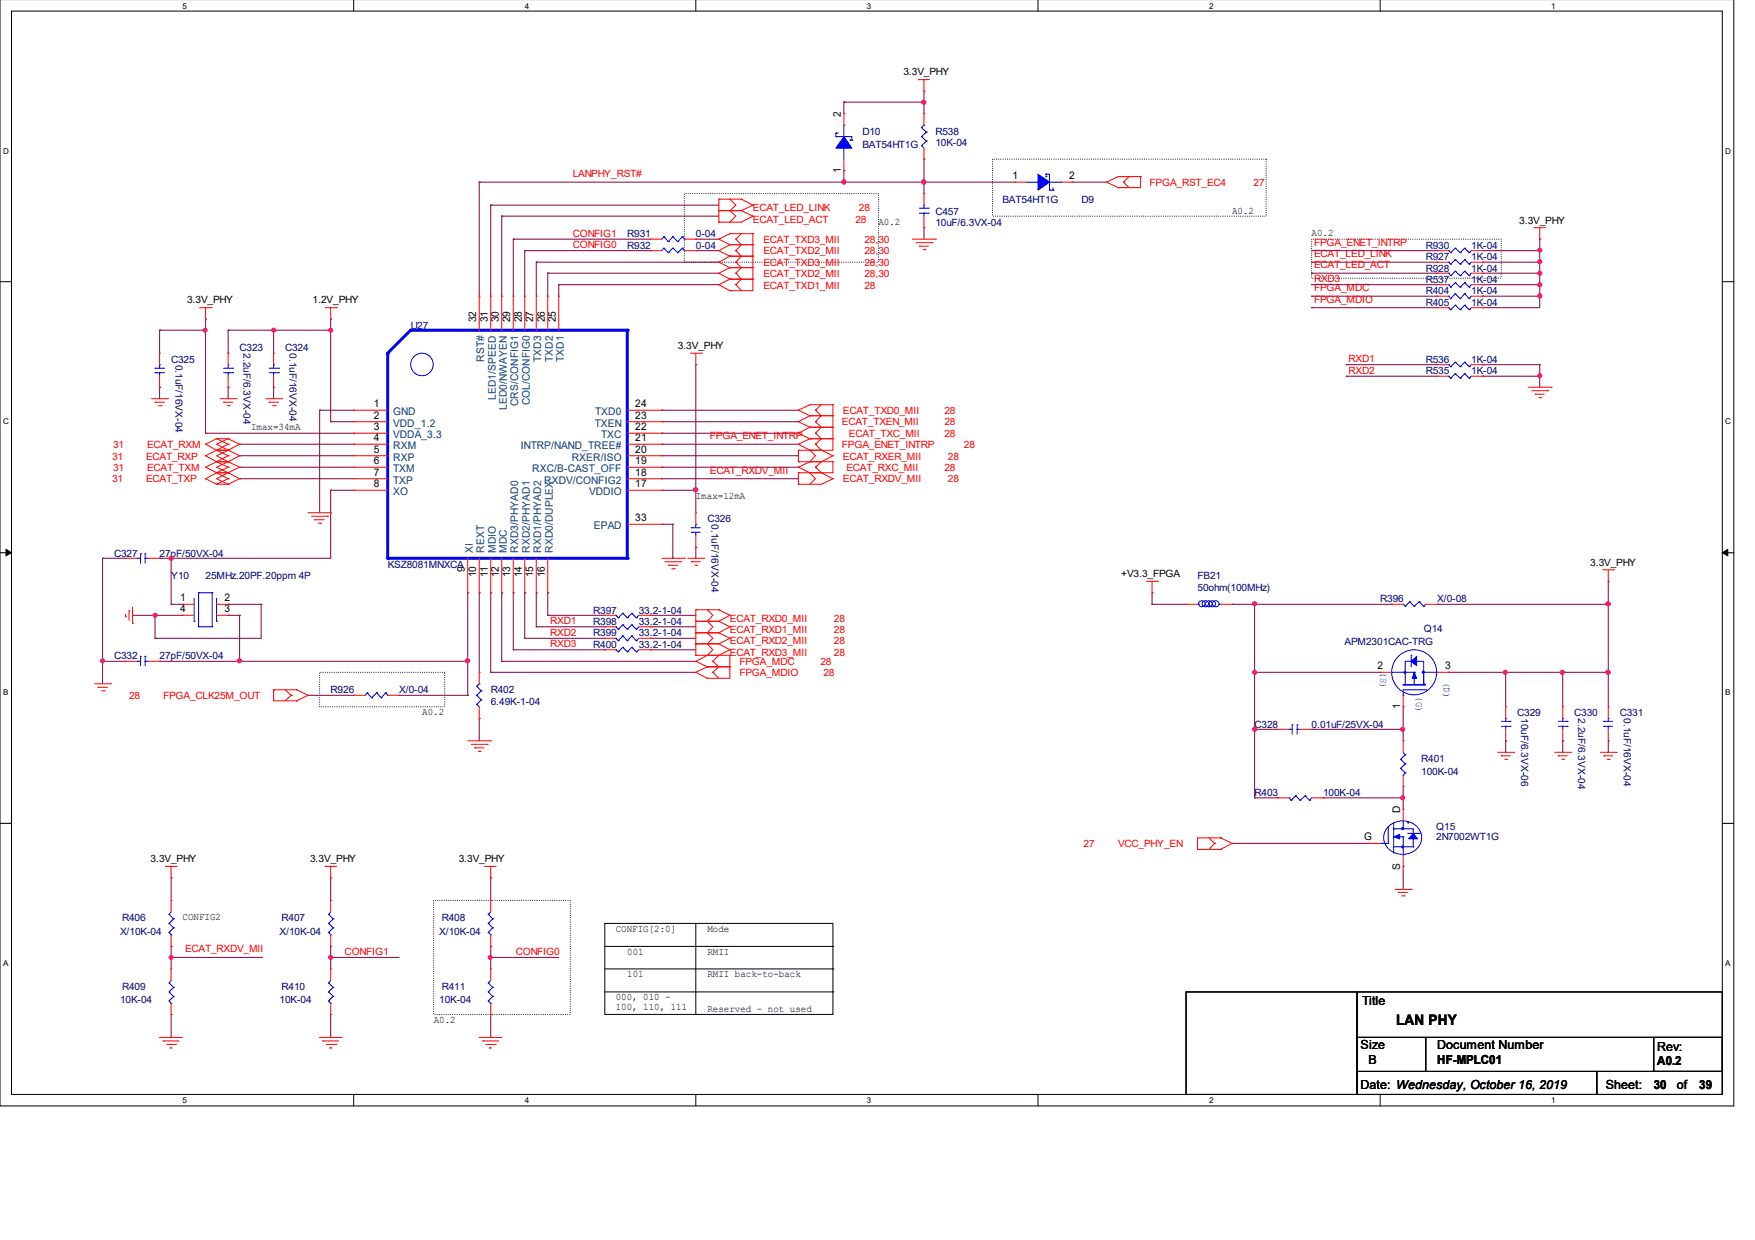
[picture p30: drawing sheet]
<svg xmlns="http://www.w3.org/2000/svg" width="297mm" height="210mm" viewBox="0 0 297 210" stroke-linecap="round" stroke-linejoin="round" font-family="sans-serif">
<defs><g id="words">
<text font-size="2.5" x="236.3" y="173.5">LAN PHY</text>
<g font-size="2.1">
<text x="230.5" y="170.2">Title</text>
<text x="230.3" y="177.6">Size</text>
<text x="243.2" y="177.6">Document Number</text>
<text x="280.5" y="178">Rev:</text>
<text x="230.3" y="184.3">Date: Wednesday, October 16, 2019</text>
<text x="231.6" y="180.1">B</text>
<text x="243.2" y="180.2">HF-MPLC01</text>
<text x="271.8" y="184.3">Sheet:</text>
<text x="279.9" y="184.4">30</text>
<text x="280.5" y="180.4">A0.2</text>
<text x="283.8" y="184.3">of</text>
<text x="287.6" y="184.4">39</text>
</g>
<g font-size="1.8">
<text x="142.3" y="19.8" transform="rotate(-90 142.3 19.8)">2</text>
<text x="142.3" y="29.2" transform="rotate(-90 142.3 29.2)">1</text>
<text x="171.4" y="30.3">1</text>
<text x="180.9" y="30.3">2</text>
<text x="80.6" y="54.5" transform="rotate(-90 80.6 54.5)">32</text>
<text x="82.5" y="54.5" transform="rotate(-90 82.5 54.5)">31</text>
<text x="84.4" y="54.5" transform="rotate(-90 84.4 54.5)">30</text>
<text x="86.4" y="54.5" transform="rotate(-90 86.4 54.5)">29</text>
<text x="88.3" y="54.5" transform="rotate(-90 88.3 54.5)">28</text>
<text x="90.3" y="54.5" transform="rotate(-90 90.3 54.5)">27</text>
<text x="92.2" y="54.5" transform="rotate(-90 92.2 54.5)">26</text>
<text x="94.1" y="54.5" transform="rotate(-90 94.1 54.5)">25</text>
<text x="63.2" y="68.9">1</text>
<text x="63.2" y="70.9">2</text>
<text x="107.5" y="70.9">23</text>
<text x="107.5" y="68.9">24</text>
<text x="63.2" y="72.8">3</text>
<text x="63.2" y="74.7">4</text>
<text x="63.2" y="76.6">5</text>
<text x="107.5" y="76.6">20</text>
<text x="107.5" y="74.7">21</text>
<text x="107.5" y="72.8">22</text>
<text x="63.2" y="78.6">6</text>
<text x="63.2" y="80.5">7</text>
<text x="63.2" y="82.5">8</text>
<text x="107.5" y="82.5">17</text>
<text x="107.5" y="80.5">18</text>
<text x="107.5" y="78.6">19</text>
<text x="107.5" y="88.2">33</text>
<text x="30.5" y="101.8">1</text>
<text x="38" y="101.8">2</text>
<text x="78.7" y="96.8" transform="rotate(-90 78.7 96.8)">9</text>
<text x="80.6" y="97.7" transform="rotate(-90 80.6 97.7)">10</text>
<text x="82.5" y="97.7" transform="rotate(-90 82.5 97.7)">11</text>
<text x="84.4" y="97.7" transform="rotate(-90 84.4 97.7)">12</text>
<text x="86.4" y="97.7" transform="rotate(-90 86.4 97.7)">13</text>
<text x="88.3" y="97.7" transform="rotate(-90 88.3 97.7)">14</text>
<text x="90.3" y="97.7" transform="rotate(-90 90.3 97.7)">15</text>
<text x="92.2" y="97.7" transform="rotate(-90 92.2 97.7)">16</text>
<text x="30.5" y="103.6">4</text>
<text x="38" y="103.6">3</text>
<text x="233.2" y="113.3">2</text>
<text x="244.6" y="113.3">3</text>
<text x="237" y="120" transform="rotate(-90 237 120)">1</text>
<text x="237" y="137.6" transform="rotate(-90 237 137.6)">D</text>
<text x="230.9" y="142.3">G</text>
<text x="237" y="147.2" transform="rotate(-90 237 147.2)">S</text>
</g>
<g font-size="1.8" fill="#004080">
<text x="82" y="61.2" transform="rotate(-90 82 61.2)">RST#</text>
<text x="91.6" y="61.2" transform="rotate(-90 91.6 61.2)">TXD3</text>
<text x="93.6" y="61.2" transform="rotate(-90 93.6 61.2)">TXD2</text>
<text x="95.4" y="61.2" transform="rotate(-90 95.4 61.2)">TXD1</text>
<text x="66.5" y="70.3">GND</text>
<text x="83.9" y="67.7" transform="rotate(-90 83.9 67.7)">LED1/SPEED</text>
<text x="85.8" y="69.4" transform="rotate(-90 85.8 69.4)">LED0/NWAYEN</text>
<text x="87.7" y="68.8" transform="rotate(-90 87.7 68.8)">CRS/CONFIG1</text>
<text x="89.7" y="68.6" transform="rotate(-90 89.7 68.6)">COL/CONFIG0</text>
<text x="100.8" y="70.3">TXD0</text>
<text x="66.5" y="72.2">VDD_1.2</text>
<text x="66.5" y="74.2">VDDA_3.3</text>
<text x="66.5" y="76">RXM</text>
<text x="66.5" y="78">RXP</text>
<text x="88.1" y="76">INTRP/NAND_TREE#</text>
<text x="96.8" y="78">RXER/ISO</text>
<text x="100.7" y="72.2">TXEN</text>
<text x="101.8" y="74.2">TXC</text>
<text x="66.5" y="79.9">TXM</text>
<text x="66.5" y="81.9">TXP</text>
<text x="66.5" y="83.8">XO</text>
<text x="90.1" y="79.9">RXC/B-CAST_OFF</text>
<text x="92.1" y="81.9">RXDV/CONFIG2</text>
<text x="99.7" y="83.8">VDDIO</text>
<text x="100.5" y="89.6">EPAD</text>
<text x="80" y="93.6" transform="rotate(-90 80 93.6)">XI</text>
<text x="82" y="93.6" transform="rotate(-90 82 93.6)">REXT</text>
<text x="83.9" y="93.6" transform="rotate(-90 83.9 93.6)">MDIO</text>
<text x="85.8" y="93.6" transform="rotate(-90 85.8 93.6)">MDC</text>
<text x="87.7" y="93.6" transform="rotate(-90 87.7 93.6)">RXD3/PHYAD0</text>
<text x="89.7" y="93.6" transform="rotate(-90 89.7 93.6)">RXD2/PHYAD1</text>
<text x="91.6" y="93.6" transform="rotate(-90 91.6 93.6)">RXD1/PHYAD2</text>
<text x="93.6" y="93.6" transform="rotate(-90 93.6 93.6)">RXD0/DUPLEX</text>
</g>
<g font-size="1.7">
<text x="152.9" y="12.7">3.3V_PHY</text>
<text x="148.7" y="38">A0.2</text>
<text x="208.5" y="36.2">A0.2</text>
<text x="222" y="40">A0.2</text>
<text x="257.1" y="37.9">3.3V_PHY</text>
<text x="31.7" y="51.3">3.3V_PHY</text>
<text x="52.9" y="51.3">1.2V_PHY</text>
<text x="114.7" y="59.1">3.3V_PHY</text>
<text x="42.5" y="72.8">Imax=34mA</text>
<text x="117.8" y="84.4">Imax=12mA</text>
<text x="269.2" y="95.8">3.3V_PHY</text>
<text x="189.7" y="97.7">+V3.3_FPGA</text>
<text x="71.5" y="121.1">A0.2</text>
<text x="25.5" y="146">3.3V_PHY</text>
<text x="52.5" y="146">3.3V_PHY</text>
<text x="77.6" y="146">3.3V_PHY</text>
<text x="30.9" y="155.8">CONFIG2</text>
<text x="104.2" y="157.7">CONFIG[2:0]</text>
<text x="106.2" y="161.6">001</text>
<text x="119.7" y="157.7">Mode</text>
<text x="119.7" y="161.6">RMII</text>
<text x="106.2" y="165.5">101</text>
<text x="119.7" y="165.5">RMII back-to-back</text>
<text x="73.4" y="173.2">A0.2</text>
<text x="104.2" y="169.3">000, 010 –</text>
<text x="104.2" y="171">100, 110, 111</text>
<text x="119.7" y="171.3">Reserved – not used</text>
</g>
<g font-size="1.7" fill="#000080">
<text x="146" y="22.8">D10</text>
<text x="158.3" y="22.8">R538</text>
<text x="146" y="25.1">BAT54HT1G</text>
<text x="158.3" y="24.7">10K-04</text>
<text x="169.7" y="34.4">BAT54HT1G</text>
<text x="183" y="34.4">D9</text>
<text x="106.2" y="40.1">R931</text>
<text x="117.8" y="40.1">0-04</text>
<text x="158.3" y="36.3">C457</text>
<text x="158.3" y="38.2">10uF/6.3VX-04</text>
<text x="106.2" y="42.1">R932</text>
<text x="117.8" y="42.1">0-04</text>
<text x="241.3" y="47.9">R537</text>
<text x="241.3" y="44">R927</text>
<text x="241.3" y="46">R928</text>
<text x="241.3" y="42.1">R930</text>
<text x="249" y="47.9">1K-04</text>
<text x="249" y="44">1K-04</text>
<text x="249" y="46">1K-04</text>
<text x="249" y="42.1">1K-04</text>
<text x="241.3" y="49.8">R404</text>
<text x="241.3" y="51.7">R405</text>
<text x="249" y="49.8">1K-04</text>
<text x="249" y="51.7">1K-04</text>
<text x="40.6" y="59.5">C323</text>
<text x="41.2" y="59.8" transform="rotate(90 41.2 59.8)">2.2uF/6.3VX-04</text>
<text x="48.3" y="59.5">C324</text>
<text x="49" y="59.8" transform="rotate(90 49 59.8)">0.1uF/16VX-04</text>
<text x="69.5" y="55.6">U27</text>
<text x="29" y="61.4">C325</text>
<text x="29.7" y="61.7" transform="rotate(90 29.7 61.7)">0.1uF/16VX-04</text>
<text x="241.3" y="61.4">R536</text>
<text x="241.3" y="63.3">R535</text>
<text x="249" y="61.4">1K-04</text>
<text x="249" y="63.3">1K-04</text>
<text x="119.7" y="88.4">C326</text>
<text x="120.4" y="88.7" transform="rotate(90 120.4 88.7)">0.1uF/16VX-04</text>
<text x="19.3" y="94.2">C327</text>
<text x="27" y="94.2">27pF/50VX-04</text>
<text x="29" y="98.1">Y10</text>
<text x="34.8" y="98.1">25MHz.20PF.20ppm 4P</text>
<text x="65.6" y="96.1">KSZ8081MNXCA</text>
<text x="202.7" y="98.1">FB21</text>
<text x="202.7" y="100">50ohm(100MHz)</text>
<text x="233.6" y="102">R396</text>
<text x="243.2" y="102">X/0-08</text>
<text x="100.4" y="103.9">R397</text>
<text x="100.4" y="107.7">R399</text>
<text x="100.4" y="105.8">R398</text>
<text x="108.1" y="103.9">33.2-1-04</text>
<text x="108.1" y="107.7">33.2-1-04</text>
<text x="108.1" y="105.8">33.2-1-04</text>
<text x="241" y="106.9">Q14</text>
<text x="19.3" y="111.6">C332</text>
<text x="27" y="111.6">27pF/50VX-04</text>
<text x="100.4" y="109.7">R400</text>
<text x="108.1" y="109.7">33.2-1-04</text>
<text x="227.6" y="109.2">APM2301CAC-TRG</text>
<text x="56" y="117.4">R926</text>
<text x="67.6" y="117.4">X/0-04</text>
<text x="83.1" y="117.4">R402</text>
<text x="83.1" y="119.3">6.49K-1-04</text>
<text x="212.3" y="123.2">C328</text>
<text x="222" y="123.2">0.01uF/25VX-04</text>
<text x="256.8" y="121.3">C329</text>
<text x="257.5" y="121.6" transform="rotate(90 257.5 121.6)">10uF/6.3VX-06</text>
<text x="266.4" y="121.3">C330</text>
<text x="267.1" y="121.6" transform="rotate(90 267.1 121.6)">2.2uF/6.3VX-04</text>
<text x="274.2" y="121.3">C331</text>
<text x="274.8" y="121.6" transform="rotate(90 274.8 121.6)">0.1uF/16VX-04</text>
<text x="240.5" y="129">R401</text>
<text x="240.5" y="131.2">100K-04</text>
<text x="212.3" y="134.7">R403</text>
<text x="223.9" y="134.7">100K-04</text>
<text x="243.1" y="140.6">Q15</text>
<text x="243.1" y="142.3">2N7002WT1G</text>
<text x="20.7" y="156">R406</text>
<text x="47.7" y="156">R407</text>
<text x="74.8" y="156">R408</text>
<text x="20.3" y="158.3">X/10K-04</text>
<text x="47.3" y="158.3">X/10K-04</text>
<text x="74.3" y="158.3">X/10K-04</text>
<text x="20.7" y="167.6">R409</text>
<text x="47.7" y="167.6">R410</text>
<text x="74.8" y="167.6">R411</text>
<text x="20.3" y="169.9">10K-04</text>
<text x="47.3" y="169.9">10K-04</text>
<text x="74.3" y="169.9">10K-04</text>
</g>
<g font-size="1.7" fill="#f00">
<text x="96.9" y="30">LANPHY_RST#</text>
<text x="127.4" y="35.7">ECAT_LED_LINK</text>
<text x="145.4" y="35.7">28</text>
<text x="194.6" y="31.5">FPGA_RST_EC4</text>
<text x="212.2" y="31.5">27</text>
<text x="96.9" y="40.1">CONFIG1</text>
<text x="127.4" y="37.7">ECAT_LED_ACT</text>
<text x="129.2" y="41.2">ECAT_TXD3_MII</text>
<text x="144.8" y="37.7">28</text>
<text x="146.3" y="41.2">28,30</text>
<text x="222.4" y="41.6">FPGA_ENET_INTRP</text>
<text x="96.9" y="42">CONFIG0</text>
<text x="129.2" y="46.9">ECAT_TXD2_MII</text>
<text x="129.2" y="45">ECAT_TXD3_MII</text>
<text x="129.2" y="43">ECAT_TXD2_MII</text>
<text x="146.3" y="46.9">28,30</text>
<text x="146.3" y="45">28,30</text>
<text x="146.3" y="43">28,30</text>
<text x="222.4" y="47.8">RXD3</text>
<text x="222.4" y="43.5">ECAT_LED_LINK</text>
<text x="222.4" y="45.4">ECAT_LED_ACT</text>
<text x="129.2" y="48.9">ECAT_TXD1_MII</text>
<text x="146.3" y="48.9">28</text>
<text x="222.4" y="49.3">FPGA_MDC</text>
<text x="222.4" y="51.2">FPGA_MDIO</text>
<text x="228.3" y="63.3">RXD2</text>
<text x="228.3" y="61.3">RXD1</text>
<text x="142.5" y="72">ECAT_TXEN_MII</text>
<text x="142.7" y="70.1">ECAT_TXD0_MII</text>
<text x="159.9" y="72">28</text>
<text x="159.9" y="70.1">28</text>
<text x="19" y="77.8">31</text>
<text x="19.1" y="75.9">31</text>
<text x="24.7" y="77.8">ECAT_RXP</text>
<text x="24.9" y="75.9">ECAT_RXM</text>
<text x="120.1" y="74.4">FPGA_ENET_INTRP</text>
<text x="142.5" y="75.9">FPGA_ENET_INTRP</text>
<text x="142.7" y="77.8">ECAT_RXER_MII</text>
<text x="143.7" y="73.9">ECAT_TXC_MII</text>
<text x="159.9" y="73.9">28</text>
<text x="160.4" y="77.8">28</text>
<text x="163.2" y="75.9">28</text>
<text x="19" y="81.6">31</text>
<text x="19.1" y="79.8">31</text>
<text x="24.7" y="81.6">ECAT_TXP</text>
<text x="24.9" y="79.8">ECAT_TXM</text>
<text x="120.1" y="80.2">ECAT_RXDV_MII</text>
<text x="142.7" y="81.6">ECAT_RXDV_MII</text>
<text x="143.3" y="79.8">ECAT_RXC_MII</text>
<text x="159.9" y="79.8">28</text>
<text x="160.4" y="81.6">28</text>
<text x="93.1" y="105.7">RXD1</text>
<text x="93.1" y="107.6">RXD2</text>
<text x="123.5" y="107.1">ECAT_RXD1_MII</text>
<text x="123.5" y="105.3">ECAT_RXD0_MII</text>
<text x="141.1" y="107.1">28</text>
<text x="141.1" y="105.3">28</text>
<text x="93.1" y="109.6">RXD3</text>
<text x="123.5" y="111">ECAT_RXD3_MII</text>
<text x="123.5" y="109.1">ECAT_RXD2_MII</text>
<text x="125.1" y="112.5">FPGA_MDC</text>
<text x="138.9" y="112.5">28</text>
<text x="141.1" y="111">28</text>
<text x="141.1" y="109.1">28</text>
<text x="21.8" y="118.4">28</text>
<text x="27.6" y="118.4">FPGA_CLK25M_OUT</text>
<text x="125.1" y="114.5">FPGA_MDIO</text>
<text x="139.4" y="114.5">28</text>
<text x="183.4" y="143.4">27</text>
<text x="189.2" y="143.4">VCC_PHY_EN</text>
<text x="31.3" y="161.2">ECAT_RXDV_MII</text>
<text x="58.3" y="161.6">CONFIG1</text>
<text x="87.3" y="161.6">CONFIG0</text>
</g>
<g font-size="1.7" fill="#00f">
<text x="233.7" y="113.8" transform="rotate(90 233.7 113.8)">(S)</text>
<text x="239.7" y="117.9" transform="rotate(90 239.7 117.9)">(G)</text>
<text x="244.3" y="115.4" transform="rotate(90 244.3 115.4)">(D)</text>
</g>
<g font-size="1.4">
<text x="30.9" y="1.5">5</text>
<text x="88.8" y="1.5">4</text>
<text x="146.7" y="1.5">3</text>
<text x="204.6" y="1.5">2</text>
<text x="262.6" y="1.5">1</text>
<text x=".5" y="26">D</text>
<text x="292" y="26">D</text>
<text x=".5" y="71.8">C</text>
<text x="292" y="71.8">C</text>
<text x=".5" y="117.7">B</text>
<text x="292" y="117.7">B</text>
<text x=".5" y="163.5">A</text>
<text x="292" y="163.5">A</text>
<text x="30.9" y="186.8">5</text>
<text x="88.8" y="186.8">4</text>
<text x="146.7" y="186.8">3</text>
<text x="204.6" y="186.8">2</text>
<text x="262.6" y="186.8">1</text>
</g>
</g></defs>
<path d="M0 -.1v187.3h293.5v-187.3M1.9 1.9h289.6v183.4h-289.6z" fill="none" stroke="#000" stroke-width=".17"/>
<g fill="#fff">
<path d="M30.9 .2h.7v1.4h-.7z"/>
<path d="M30.9 185.5h.7v1.5h-.7z"/>
</g>
<path d="M59.9 -.1v2M59.9 185.3v1.9" fill="none" stroke="#000" stroke-width=".17"/>
<g fill="#fff">
<path d="M88.8 .2h.7v1.4h-.7z"/>
<path d="M88.8 185.5h.7v1.5h-.7z"/>
</g>
<path d="M117.8 -.1v2M117.8 185.3v1.9" fill="none" stroke="#000" stroke-width=".17"/>
<g fill="#fff">
<path d="M146.7 .2h.7v1.4h-.7z"/>
<path d="M146.7 185.5h.7v1.5h-.7z"/>
</g>
<path d="M175.7 -.1v2M175.7 185.3v1.9" fill="none" stroke="#000" stroke-width=".17"/>
<g fill="#fff">
<path d="M204.6 .2h.7v1.4h-.7z"/>
<path d="M204.6 185.5h.7v1.5h-.7z"/>
</g>
<path d="M233.6 -.1v2M233.6 185.3v1.9" fill="none" stroke="#000" stroke-width=".17"/>
<g fill="#fff">
<path d="M262.6 .2h.6v1.4h-.6z"/>
<path d="M262.6 185.5h.6v1.5h-.6z"/>
<path d="M.5 24.7h.9v1.5h-.9z"/>
<path d="M292 24.7h.9v1.5h-.9z"/>
<path d="M.5 70.5h.9v1.5h-.9z"/>
<path d="M292 70.5h.9v1.5h-.9z"/>
</g>
<path d="M0 47.7h1.9M291.5 47.7h2" fill="none" stroke="#000" stroke-width=".17"/>
<g fill="#fff">
<path d="M.5 116.4h.9v1.5h-.9z"/>
<path d="M292 116.4h.9v1.5h-.9z"/>
</g>
<path d="M0 93.6h1.9M291.5 93.6h2" fill="none" stroke="#000" stroke-width=".17"/>
<path d="M1 93l.9 .6-.9 .5zM291.5 93.6l.9-.6v1.1z" fill="#000" stroke="#000" stroke-width=".17"/>
<g fill="#fff">
<path d="M.5 162.2h.9v1.5h-.9z"/>
<path d="M292 162.2h.9v1.5h-.9z"/>
</g>
<g fill="none" stroke="#000" stroke-width=".17">
<path d="M0 139.4h1.9M291.5 139.4h2M102.4 156.3h38.6v15.4h-38.6zM117.8 156.3v15.4M102.4 167.9h38.6M102.4 164h38.6M102.4 160.2h38.6M117.8 171.7h.1M141 167.9h.1M141 164h.1M141 160.2h.1M200.7 167.9h29v17.4h-29z"/>
<path d="M229.7 175.6h11.6v5.8h-11.6zM229.7 167.9h61.8v7.7h-61.8zM241.3 175.6h50.2v5.8h-50.2zM279.9 175.6h11.6v5.8h-11.6zM229.7 181.4h40.6v3.9h-40.6zM270.3 181.4h21.2v3.9h-21.2z"/>
</g>
<path d="M115.8 32.8h32.9v11.6h-32.9zM168 26.9h46.3v9.7h-46.3zM222 40.5h32.1v6.6h-32.1zM54.1 113.8h21.2v5.8h-21.2zM73.4 152.4h23.1v19.3h-23.1z" fill="none" stroke="#000" stroke-width=".17" stroke-dasharray="0 .3"/>
<g fill="none" stroke="#800040" stroke-width=".17">
<path d="M142.8 17.3h.1M142.8 17.3v1.9M142.8 17.3h13.6M156.4 17.3h.1M156.4 15.4h.1M156.4 15.4v3.8M81.1 30.8h.1M81.1 30.8v19.3M81.1 30.8h90.7M83.1 34.7h.1M83.1 34.7v15.4M83.1 34.7h38.6"/>
<path d="M84.9 36.6h.1M84.9 36.6v13.5M84.9 36.6h36.8M142.8 30.8h.1M142.8 28.9h.1M142.8 28.9v1.9M156.4 30.8h.1M156.4 26.9h.1M156.4 38.5h.1M156.4 26.9v5.9M156.4 38.5v2M181.4 30.8h.1"/>
<path d="M181.4 30.8h5.9M27 55.9h.1M27 55.9h7.8M27 55.9v3.9M34.8 54h.1M34.8 55.9h.1M34.8 54v19.3M38.6 55.9h.1M38.6 55.9h17.4M38.6 55.9v3.9M46.3 55.9h.1M46.3 55.9v3.9"/>
<path d="M56 54h.1M56 55.9h.1M56 54v17.4M86.9 40.5h.1M86.9 40.5h23.2M86.9 40.5v9.6M88.8 42.4h.1M88.8 42.4h21.3M88.8 42.4v7.7M90.8 44.4h.1M90.8 44.4v5.7M90.8 44.4h30.9"/>
<path d="M92.7 46.2h.1M92.7 46.2v3.9M92.7 46.2h29M94.6 48.2h.1M94.6 48.2h27.1M94.6 48.2v1.9M110.1 42.4h.1M117.8 40.5h.1M117.8 42.4h.1M117.8 42.4h3.9M117.8 40.5h3.9M222 50.1h.1"/>
<path d="M222 52.1h.1M222 48.2h.1M222 44.4h.1M222 46.2h.1M222 42.4h.1M222 48.2h21.2M222 42.4h21.2M222 50.1h21.2M222 46.2h21.2M222 44.4h21.2M222 52.1h21.2M251 50.1h.1"/>
<path d="M251 52.1h.1M251 48.2h.1M251 48.2h9.6M251 42.4h9.6M251 50.1h9.6M251 46.2h9.6M251 44.4h9.6M260.6 40.5h.1M260.6 50.1h.1M260.6 48.2h.1M260.6 44.4h.1M260.6 46.2h.1"/>
<path d="M260.6 42.4h.1M260.6 40.5v11.6h-9.6M27 65.5h.1M27 65.5v2M34.8 73.3h.1M34.8 73.3h25.1M38.6 65.5h.1M38.6 65.5v2M40.6 75.2h.1M40.6 77.1h.1M40.6 79.1h.1M40.6 79.1h19.3"/>
<path d="M40.6 75.2h19.3M40.6 77.1h19.3M46.3 65.5h.1M46.3 65.5v2M54.1 69.4h.1M54.1 69.4h5.8M54.1 69.4v17.4M56 71.4h.1M56 71.4h3.9M112 79.1h.1M112 73.3h.1M112 69.4h.1"/>
<path d="M112 75.2h.1M112 71.4h.1M112 77.1h.1M112 79.1h23.1M112 73.3h23.1M112 69.4h23.1M112 75.2h23.1M112 77.1h23.1M112 71.4h23.1M117.8 61.7h.1M117.8 61.7v25.1M227.8 63.7h.1"/>
<path d="M227.8 61.7h.1M227.8 63.7h15.4M227.8 61.7h15.4M251 61.7h.1M251 63.7h.1M251 63.7h9.6M251 61.7h9.6M260.6 61.7h.1M260.6 63.7h.1M260.6 61.7v3.8M17.4 94.5h.1M17.4 94.5h3.9"/>
<path d="M17.4 94.5v21.3M27 94.5h.1M29 94.5h.1M29 94.5v7.8M40.6 81h.1M40.6 81h19.3M56 83h.1M56 83v11.5h-29M56 83h3.9M112 81h.1M112 81h23.1M112 83h5.8"/>
<path d="M112 88.7h1.9M113.9 94.5h.1M113.9 88.7h.1M113.9 88.7v5.8M117.8 83h.1M117.8 92.6h.1M117.8 92.6v1.9M272.2 98.4h.1M272.2 98.4v21.2M17.4 111.9h.1M17.4 111.9h3.9M22.4 104.2h.1"/>
<path d="M22.4 104.2h8.5M26.2 104.2h.1M26.2 108h.1M26.2 104.2v3.8M27 111.9h.1M27 111.9h52.2M29 102.3h.1M29 102.3h1.9M38.6 102.3h.1M38.6 104.2h.1M38.6 104.2h2M38.6 102.3h5.6"/>
<path d="M40.6 104.2h.1M40.6 111.9h.1M40.6 104.2v7.7M44.2 102.3h.1M44.2 102.3v5.7h-18M52.2 117.7h7.7M59.9 117.7h.1M67.6 117.7h11.6M79.2 100.3h.1M79.2 111.9h.1M79.2 117.7h.1M79.2 100.3v17.4"/>
<path d="M81.1 100.3h.1M81.1 100.3v13.5M83.1 100.3h.1M83.1 113.8h.1M83.1 100.3v13.5M83.1 113.8h34.7M84.9 100.3h.1M84.9 111.9h.1M84.9 100.3v11.6M84.9 111.9h32.9M86.9 100.3h.1M86.9 110h.1"/>
<path d="M86.9 100.3v9.7M86.9 110h15.5M88.8 108h.1M88.8 100.3h.1M88.8 108h13.6M88.8 100.3v7.7M90.8 106.1h.1M90.8 100.3h.1M90.8 106.1h11.6M90.8 100.3v5.8M92.7 104.2h.1M92.7 100.3h.1"/>
<path d="M92.7 104.2h9.7M92.7 100.3v3.9M110.1 104.2h.1M110.1 106.1h.1M110.1 108h.1M110.1 110h.1M110.1 104.2h7.7M110.1 108h7.7M110.1 106.1h7.7M110.1 110h7.7M195 100.3h.1M195 102.3h.1"/>
<path d="M195 102.3h5.7M195 100.3v2M208.5 102.3h.1M208.5 102.3h27M212.3 113.8h.1M212.3 102.3h.1M212.3 113.8h21.3M212.3 102.3v32.8M237.5 119.6h.1M237.5 119.6v5.8M243.2 102.3h.1M243.2 102.3h29"/>
<path d="M245.2 113.8h.1M245.2 113.8h27M254.8 113.8h.1M254.8 113.8v5.8M264.5 113.8h.1M264.5 113.8v5.8M272.2 102.3h.1M272.2 113.8h.1M81.1 121.6h.1M81.1 121.6v3.8M212.3 135.1h.1M212.3 123.5h.1"/>
<path d="M212.3 123.5h3.9M212.3 135.1h3.9M222 123.5h.1M222 123.5h15.5M223.9 135.1h.1M223.9 135.1h13.6M237.5 123.5h.1M237.5 133.1h.1M237.5 135.1h.1M237.5 133.1v3.9M254.8 125.4h.1M254.8 125.4v2"/>
<path d="M264.5 125.4h.1M264.5 125.4v2M272.2 125.4h.1M272.2 125.4v2M29 148.6h.1M29 148.6v3.8M56 148.6h.1M56 148.6v3.8M83.1 148.6h.1M83.1 148.6v3.8M208.5 142.8h.1M208.5 142.8h23.1"/>
<path d="M237.5 146.7h.1M237.5 146.7v3.9M29 160.2h.1M29 162.1h.1M29 171.7h.1M29 160.2v3.8M29 171.7v3.9M29 162.1h15.4M56 160.2h.1M56 162.1h.1M56 171.7h.1M56 160.2v3.8"/>
<path d="M56 171.7v3.9M56 162.1h11.6M83.1 160.2h.1M83.1 162.1h.1M83.1 171.7h.1M83.1 160.2v3.8M83.1 171.7v3.9M83.1 162.1h11.5"/>
</g>
<g fill="#f0f" stroke="#f0f" stroke-width=".17">
<circle cx="56" cy="55.9" r=".34"/>
<circle cx="26.2" cy="104.2" r=".34"/>
<circle cx="29" cy="94.5" r=".34"/>
<circle cx="79.1" cy="111.9" r=".36"/>
<circle cx="40.5" cy="111.9" r=".36"/>
<circle cx="17.4" cy="111.9" r=".34"/>
<circle cx="83" cy="162.1" r=".34"/>
<circle cx="56" cy="162.1" r=".34"/>
<circle cx="29" cy="162.1" r=".34"/>
<circle cx="117.7" cy="82.9" r=".36"/>
<circle cx="34.7" cy="55.9" r=".34"/>
<circle cx="46.3" cy="55.9" r=".34"/>
<circle cx="212.3" cy="113.8" r=".34"/>
<circle cx="237.4" cy="123.5" r=".34"/>
<circle cx="237.4" cy="135.1" r=".34"/>
<circle cx="212.3" cy="123.5" r=".34"/>
<circle cx="272.2" cy="102.2" r=".36"/>
<circle cx="254.8" cy="113.8" r=".34"/>
<circle cx="212.3" cy="102.2" r=".34"/>
<circle cx="264.4" cy="113.8" r=".34"/>
<circle cx="272.2" cy="113.8" r=".36"/>
<circle cx="260.6" cy="50.1" r=".36"/>
<circle cx="260.6" cy="48.2" r=".34"/>
<circle cx="260.6" cy="63.6" r=".34"/>
<circle cx="156.3" cy="30.8" r=".38"/>
<circle cx="142.8" cy="30.8" r=".36"/>
<circle cx="156.4" cy="17.3" r=".36"/>
<circle cx="260.6" cy="44.3" r=".34"/>
<circle cx="260.6" cy="46.2" r=".34"/>
<circle cx="260.6" cy="42.3" r=".34"/>
</g>
<g fill="none" stroke="#f00" stroke-width=".17">
<path d="M155.4 13.5h.1M155.4 13.5h1.9M156.4 15.4h.1M156.4 19.2h.1M156.4 13.5v1.9M156.4 19.2v2M121.7 35.7h.1M121.7 33.7h.1M121.7 37.6h.1M121.7 35.7h3.8M121.7 33.7h3.8M121.7 33.7v3.9"/>
<path d="M123.5 35.7h.1M123.5 33.7h.1M123.5 37.6h.1M123.5 39.6h.1M123.5 33.7l1 1-1 1M123.5 35.7l1 .9-1 1M123.5 39.6h3.9M123.5 39.6l-1.8 .9M125.5 33.7h.1M125.5 35.7h.1M125.5 33.7l1.9 1M125.5 35.7l1.9 .9"/>
<path d="M125.5 39.6l-1 .9M127.4 34.7h.1M127.4 36.6h.1M127.4 39.6h.1M127.4 39.6v9.6h-3.9M127.4 34.7l-1.9 1M127.4 36.6l-1.9 1h-3.8M156.4 26.9h.1M156.4 25.1v1.8M187.3 30.8h.1M187.3 30.8l1.9 1M189.2 31.8h.1"/>
<path d="M189.2 29.9h.1M189.2 29.9h3.8M189.2 29.9l-1.9 .9M190.2 30.8h.1M190.2 30.8l.9 1M191.1 29.9l-.9 .9M193 29.9h.1M193 29.9v1.9h-3.8M259.7 38.5h.1M259.7 38.5h1.9M260.6 38.5v2M27 59.8h.1"/>
<path d="M27 59.8v1.9M33.8 52.1h1.9M34.8 54h.1M34.8 52.1v1.9M35.7 52.1h.1M38.6 59.8h.1M38.6 59.8v1.9M55 52.1h2M56 54h.1M56 52.1v1.9M57 52.1h.1M116.8 59.8h1.9"/>
<path d="M117.8 59.8v1.9M118.7 59.8h.1M121.7 46.2h.1M121.7 44.4h.1M121.7 48.2h.1M121.7 40.5h.1M121.7 42.4h.1M121.7 46.2l1.8 1.1M121.7 44.4l1.8 .9M121.7 48.2l1.8 1M121.7 40.5l1.8 .9M121.7 42.4l1.8 1"/>
<path d="M123.5 47.3h.1M123.5 45.3h.1M123.5 43.4h.1M123.5 49.2h.1M123.5 41.4h.1M123.5 47.3h3.9M123.5 45.3h3.9M123.5 45.3l-1.8 .9M123.5 43.4h3.9M123.5 43.4l-1.8 1M123.5 47.3l-1.8 .9M123.5 41.4h3.9"/>
<path d="M123.5 41.4l-1.8 1M124.5 46.2h.1M124.5 44.4h.1M124.5 48.2h.1M124.5 40.5h.1M124.5 42.4h.1M124.5 44.4l1 .9-1 .9M124.5 46.2l1 1.1-1 .9M124.5 42.4l1 1-1 1M124.5 48.2l1 1M124.5 40.5l1 .9-1 1M127.4 45.3h.1"/>
<path d="M127.4 43.4h.1M127.4 47.3h.1M127.4 41.4h.1M154.4 40.5h3.9M155 41.1h2.7M155.6 41.7h.1M155.6 41.7h1.5M156.2 42.3h.3M156.5 42.3h.1M157.7 41.1h.1M158.3 40.5h.1M243.2 50.1h.1"/>
<path d="M243.2 48.2h.1M243.2 50.1h2M243.2 48.2h2M249 50.1h2M249 48.2h2M251 50.1h.1M251 48.2h.1M260.6 40.5h.1M25.7 67.5h2.7M26.2 68.1h.1M26.2 68.1h1.7M26.8 68.7h.5"/>
<path d="M27 65.5h.1M27 63.7v1.8M27.3 68.7h.1M28.4 67.5h.1M34.8 79.1h.1M34.8 77.1h.1M34.8 75.2h.1M34.8 79.1l1.9 .9M34.8 77.1l1.9 1.1M34.8 75.2l1.9 1M36.7 78.2h.1M36.7 76.2h.1"/>
<path d="M36.7 74.3h.1M36.7 78.2h1.9M36.7 78.2l-1.9 .9M36.7 78.2l1.9 .9M36.7 76.2h1.9M36.7 76.2l-1.9 .9M36.7 76.2l1.9 .9M36.7 74.3h1.9M36.7 74.3l-1.9 .9M36.7 74.3l1.9 .9M37.3 67.5h2.7M37.8 68.1h.1"/>
<path d="M37.8 68.1h1.6M38.4 68.7h.4M38.6 78.2h.1M38.6 79.1h.1M38.6 76.2h.1M38.6 77.1h.1M38.6 74.3h.1M38.6 75.2h.1M38.6 65.5h.1M38.6 78.2l2 .9M38.6 78.2l-1.9 .9 1.9 .9M38.6 79.1l-1.9 .9"/>
<path d="M38.6 76.2l2 .9M38.6 76.2l-1.9 .9 1.9 1.1M38.6 77.1l-1.9 1.1M38.6 74.3l2 .9M38.6 74.3l-1.9 .9 1.9 1M38.6 75.2l-1.9 1M38.6 63.7v1.8M38.8 68.7h.1M40 67.5h.1M40.6 79.1h.1M40.6 77.1h.1M40.6 75.2h.1"/>
<path d="M40.6 79.1l-2 .9M40.6 77.1l-2 1.1M40.6 75.2l-2 1M45 67.5h2.7M45.6 68.1h.1M45.6 68.1h1.6M46.1 68.7h.5M46.6 68.7h.1M47.7 67.5h.1M117.8 61.7h.1M135.1 75.2h.1M135.1 71.4h.1"/>
<path d="M135.1 69.4h.1M135.1 73.3h.1M135.1 78.2h.1M135.1 76.2h.1M135.1 79.1h.1M135.1 78.2h5.9M135.1 75.2l2 1M135.1 71.4l2 .9M135.1 69.4l2 1M135.1 73.3l2 1M135.1 76.2v2M135.1 79.1l2 .9"/>
<path d="M137.1 76.2h.1M137.1 74.3h.1M137.1 72.3h.1M137.1 70.4h.1M137.1 68.5h.1M137.1 78.2h.1M137.1 74.3h3.9M137.1 74.3l-2 .9M137.1 72.3h3.9M137.1 70.4h3.9M137.1 70.4l-2 1M137.1 68.5h3.9"/>
<path d="M137.1 68.5l-2 .9M137.1 72.3l-2 1M137.1 76.2l.9 .9-.9 1.1M137.1 78.2l-2 .9M138 75.2h.1M138 71.4h.1M138 69.4h.1M138 73.3h.1M138 79.1h.1M138 73.3l1 1-1 .9M138 75.2l1 1M138 69.4l1 1-1 1"/>
<path d="M138 71.4l1 .9-1 1M138 79.1l1 .9M139 76.2h.1M139 68.5l-1 .9M139 76.2l2 .9M141 74.3h.1M141 70.4h.1M141 68.5h.1M141 72.3h.1M141 77.1h.1M141 78.2h.1M141 78.2v1.8h-5.9"/>
<path d="M141 68.5v7.7h-5.9M141 77.1l-2 1.1-1 .9M243.2 61.7h.1M243.2 63.7h.1M243.2 61.7h2M243.2 63.7h2M249 61.7h2M249 63.7h2M251 61.7h.1M251 63.7h.1M258.7 65.5h3.9M259.2 66.1h2.8"/>
<path d="M259.8 66.7h.1M259.8 66.7h1.6M260.4 67.3h.4M260.8 67.3h.1M262 66.1h.1M262.6 65.5h.1M21.3 94.5h.1M21.3 94.5h1.9M25.1 94.5h1.9M27 94.5h.1M34.8 81h.1M34.8 81l1.9 1"/>
<path d="M36.7 80h.1M36.7 82h.1M36.7 80h1.9M36.7 80l-1.9 1M36.7 82h1.9M36.7 80l1.9 1M38.6 82h.1M38.6 80h.1M38.6 81h.1M38.6 80l2 1M38.6 80l-1.9 1 1.9 1M38.6 81l-1.9 1"/>
<path d="M40.6 81h.1M40.6 81l-2 1M52.2 86.8h3.8M52.7 87.4h2.8M53.3 88h.1M53.3 88h1.6M53.8 88.6h.5M54.3 88.6h.1M55.5 87.4h.1M56 86.8h.1M112 94.5h3.8M112.5 95.1h2.7"/>
<path d="M113.1 95.7h.1M113.1 95.7h1.6M113.7 96.3h.4M114.1 96.3h.1M115.2 95.1h.1M115.8 94.5h.1M116.4 94.5h2.7M117 95.1h.1M117 95.1h1.5M117.6 95.7h.3M117.8 92.6h.1M117.8 86.8h.1"/>
<path d="M117.8 86.8v1.9M117.8 90.7v1.9M117.9 95.7h.1M119.1 94.5h.1M135.1 82h.1M135.1 80h.1M135.1 80v2M137.1 80h.1M137.1 82h.1M137.1 80l.9 1-.9 1M139 80h.1M139 80l2 1"/>
<path d="M141 81h.1M141 81l-2 1h-3.9M194.1 98.4h1.8M195 98.4v1.9M195.9 98.4h.1M271.3 96.4h1.8M272.2 98.4h.1M272.2 96.4v2M273.1 96.4h.1M16 115.8h2.7M16.6 116.3h.1M16.6 116.3h1.6"/>
<path d="M17.2 116.9h.4M17.6 116.9h.1M18.7 115.8h.1M21.3 104.4h.1M21.3 111.9h.1M21.3 104v.4M21.3 111.9h1.9M21.8 103.4h.1M21.8 103.4v1.6M22.4 105.5h.1M22.4 102.8v2.7M25.1 111.9h1.9"/>
<path d="M27 111.9h.1M46.3 116.8h.1M46.3 116.8v1.8h3.9M46.3 116.8h3.9M48.3 116.8l1 .9M49.3 117.7h.1M49.3 117.7l-1 .9M50.2 118.6h.1M50.2 116.8h.1M50.2 116.8l2 .9M52.2 117.7h.1M52.2 117.7l-2 .9"/>
<path d="M59.9 117.7h.1M59.9 117.7h1.9M65.6 117.7h2M67.6 117.7h.1M102.4 104.2h.1M102.4 108h.1M102.4 110h.1M102.4 106.1h.1M102.4 104.2h1.8M102.4 108h1.8M102.4 110h1.8M102.4 106.1h1.8"/>
<path d="M108.1 104.2h2M108.1 108h2M108.1 110h2M108.1 106.1h2M110.1 104.2h.1M110.1 108h.1M110.1 110h.1M110.1 106.1h.1M117.8 111.9h.1M117.8 113.8h.1M117.8 110.9h.1M117.8 109h.1"/>
<path d="M117.8 107.1h.1M117.8 105.2h.1M117.8 103.2h.1M117.8 103.2v7.7M117.8 110.9h5.7M117.8 111.9l1.9 1M117.8 113.8l1.9 1M117.8 109h3.9M117.8 107.1h3.9M117.8 105.2h3.9M117.8 103.2h3.9M119.7 112.9h.1"/>
<path d="M119.7 110.9h.1M119.7 114.8h.1M119.7 109h.1M119.7 107.1h.1M119.7 105.2h.1M119.7 103.2h.1M119.7 112.9h3.8M119.7 110.9l-1.9 1M119.7 112.9l-1.9 .9M119.7 109l.9 1-.9 .9M119.7 107.1l.9 .9-.9 1M119.7 105.2l.9 .9-.9 1"/>
<path d="M119.7 103.2l.9 1-.9 1M120.6 111.9h.1M120.6 113.8h.1M120.6 111.9l1.1 1-1.1 .9M120.6 113.8l1.1 1M121.7 109h.1M121.7 107.1h.1M121.7 105.2h.1M121.7 103.2h.1M121.7 109l1.8 1M121.7 107.1l1.8 .9M121.7 105.2l1.8 .9"/>
<path d="M121.7 103.2l1.8 1M123.5 110.9h.1M123.5 112.9h.1M123.5 110h.1M123.5 108h.1M123.5 106.1h.1M123.5 104.2h.1M123.5 110.9v3.9h-3.8M123.5 110l-1.8 .9-1.1 1M123.5 108l-1.8 1M123.5 106.1l-1.8 1M123.5 104.2l-1.8 1"/>
<path d="M195 100.3h.1M79.2 125.4h3.9M79.8 126h2.7M80.3 126.6h.1M80.3 126.6h1.6M80.9 127.2h.4M81.3 127.2h.1M82.5 126h.1M83.1 125.4h.1M216.2 135.1h.1M216.2 135.1h2M222 135.1h1.9"/>
<path d="M223.9 135.1h.1M253.5 127.4h2.7M254.1 127.9h.1M254.1 127.9h1.5M254.7 128.5h.3M255 128.5h.1M256.2 127.4h.1M263.1 127.4h2.8M263.7 127.9h.1M263.7 127.9h1.6M264.3 128.5h.4M264.7 128.5h.1"/>
<path d="M265.9 127.4h.1M270.8 127.4h2.8M271.4 127.9h.1M271.4 127.9h1.6M272 128.5h.4M272.4 128.5h.1M273.6 127.4h.1M28 146.7h.1M28 146.7h2M29 148.6h.1M29 146.7v1.9M55 146.7h.1"/>
<path d="M55 146.7h2M56 148.6h.1M56 146.7v1.9M82 146.7h.1M82 146.7h2M83.1 148.6h.1M83.1 146.7v1.9M202.7 143.8h.1M202.7 143.8h3.9M204.6 141.8l1 1M205.6 142.8h.1M205.6 142.8l-1 1"/>
<path d="M206.6 141.8h.1M206.6 143.8h.1M206.6 141.8h-3.9v2M206.6 141.8l1.9 1M208.5 142.8h.1M208.5 142.8l-1.9 1M236.1 150.6h2.7M236.6 151.1h.1M236.6 151.1h1.7M237.2 151.7h.5M237.7 151.7h.1M238.8 150.6h.1"/>
<path d="M27 175.6h.1M27 175.6h3.9M27.6 176.2h.1M27.6 176.2h2.7M28.2 176.8h1.5M28.8 177.4h.1M28.8 177.4h.3M29.7 176.8h.1M54.1 175.6h.1M54.1 175.6h3.8M54.6 176.2h.1M54.6 176.2h2.7"/>
<path d="M55.2 176.8h1.6M55.8 177.4h.1M55.8 177.4h.4M56 164h.1M56 171.7h.1M56 164v2M56 169.9v1.8M56.8 176.8h.1M81.1 175.6h.1M81.1 175.6h3.8M81.7 176.2h.1M81.7 176.2h2.7"/>
<path d="M82.2 176.8h1.6M82.8 177.4h.1M82.8 177.4h.4M83.1 164h.1M83.1 171.7h.1M83.1 164v2M83.1 169.9v1.8M83.8 176.8h.1"/>
</g>
<g fill="none" stroke="#00f" stroke-width=".17">
<path d="M156 21.6h.1M156 24.7h.1M156 23.1h.1M156 21.6l.8 .8M156 24.7l.4 .4M156 23.1l.8 .8M156.4 21.2h.1M156.4 21.2l-.4 .4M156.8 23.9h.1M156.8 22.4h.1M156.8 23.9l-.8 .8M156.8 22.4l-.8 .7"/>
<path d="M245.2 50.1h.1M245.2 48.2h.1M245.2 50.1l.3 .5M245.2 48.2l.3 .4M245.5 50.6h.1M245.5 48.6h.1M246.3 49.7h.1M246.3 47.9h.1M246.3 49.7l-.8 .9M246.3 49.7l.8 .9M246.3 47.9l-.8 .7M246.3 47.9l.8 .7"/>
<path d="M247.1 50.6h.1M247.1 48.6h.1M247.9 49.7h.1M247.9 47.9h.1M247.9 49.7l.8 .9M247.9 49.7l-.8 .9M247.9 47.9l.8 .7M247.9 47.9l-.8 .7M248.7 50.6h.1M248.7 48.6h.1M249 50.1l-.3 .5M249 48.2l-.3 .4"/>
<path d="M26.2 62.3h.1M26.2 63.1h.1M26.2 62.3h1.7M26.2 63.1h1.7M27 61.7h.1M27 63.1h.1M27 61.7v.6M27 63.1v.6M37.8 62.3h1.6M37.8 63.1h1.6M38.6 61.7h.1M38.6 63.1h.1"/>
<path d="M38.6 61.7v.6M38.6 63.1v.6M39.4 62.3h.1M39.4 63.1h.1M245.2 61.7h.1M245.2 63.7h.1M245.2 61.7l.3 .4M245.2 63.7l.3 .3M245.5 62.1h.1M245.5 64h.1M246.3 61.3h.1M246.3 63.3h.1"/>
<path d="M246.3 61.3l-.8 .8M246.3 61.3l.8 .8M246.3 63.3l-.8 .7M246.3 63.3l.8 .7M247.1 62.1h.1M247.1 64h.1M247.9 61.3h.1M247.9 63.3h.1M247.9 61.3l.8 .8M247.9 61.3l-.8 .8M247.9 63.3l.8 .7M247.9 63.3l-.8 .7"/>
<path d="M248.7 62.1h.1M248.7 64h.1M249 61.7l-.3 .4M249 63.7l-.3 .3M23.2 94.5h.1M23.2 94.5h.6M23.8 93.7h.1M23.8 93.7v1.6M24.6 93.7h.1M24.6 94.5h.1M24.6 94.5h.5M24.6 93.7v1.6"/>
<path d="M117 89.3h.1M117 90.1h.1M117 89.3h1.5M117 90.1h1.5M117.8 88.7h.1M117.8 90.1h.1M117.8 88.7v.6M117.8 90.1v.6M23.2 111.9h.1M23.2 111.9h.6M23.8 111.1h.1M23.8 111.1v1.6"/>
<path d="M24.6 111.1h.1M24.6 111.9h.1M24.6 111.1v1.6M24.6 111.9h.5M62.1 117.3h.1M62.1 117.3l-.3 .4M62.1 117.3l.8 .8M62.9 118.1h.1M63.8 117.3h.1M63.8 117.3l-.9 .8M63.8 117.3l.7 .8M64.5 118.1h.1"/>
<path d="M65.3 117.3h.1M65.3 117.3l-.8 .8M65.3 117.3l.3 .4M65.6 117.7h.1M104.2 104.2h.1M104.2 108h.1M104.2 110h.1M104.2 106.1h.1M104.2 104.2l.4 .4M104.2 108l.4 .5M104.2 110l.4 .3M104.2 106.1l.4 .4"/>
<path d="M104.6 104.6h.1M104.6 108.5h.1M104.6 110.3h.1M104.6 106.5h.1M105.4 103.8h.1M105.4 107.6h.1M105.4 109.6h.1M105.4 105.8h.1M105.4 103.8l-.8 .8M105.4 103.8l.8 .8M105.4 107.6l-.8 .9M105.4 107.6l.8 .9"/>
<path d="M105.4 109.6l-.8 .7M105.4 109.6l.8 .7M105.4 105.8l-.8 .7M105.4 105.8l.8 .7M106.2 104.6h.1M106.2 108.5h.1M106.2 110.3h.1M106.2 106.5h.1M106.9 103.8h.1M106.9 107.6h.1M106.9 109.6h.1M106.9 105.8h.1"/>
<path d="M106.9 103.8l.8 .8M106.9 103.8l-.7 .8M106.9 107.6l.8 .9M106.9 107.6l-.7 .9M106.9 109.6l.8 .7M106.9 109.6l-.7 .7M106.9 105.8l.8 .7M106.9 105.8l-.7 .7M107.7 104.6h.1M107.7 108.5h.1M107.7 110.3h.1M107.7 106.5h.1"/>
<path d="M108.1 104.2l-.4 .4M108.1 108l-.4 .5M108.1 110l-.4 .3M108.1 106.1l-.4 .4M218.2 135.1h.1M218.2 135.1l.3 .4M218.5 135.5h.1M219.3 134.7h.1M219.3 134.7l-.8 .8M219.3 134.7l.7 .8M220 135.5h.1M220.9 134.7h.1"/>
<path d="M220.9 134.7l.8 .8M220.9 134.7l-.9 .8M221.7 135.5h.1M222 135.1l-.3 .4M55.6 169.4h.1M55.6 166.4h.1M55.6 167.9h.1M55.6 169.4l.4 .5M55.6 166.4l.8 .7M55.6 167.9l.8 .8M56 169.9h.1M56 166l-.4 .4"/>
<path d="M56.4 167.1h.1M56.4 168.7h.1M56.4 168.7l-.8 .7M56.4 167.1l-.8 .8M82.6 169.4h.1M82.6 166.4h.1M82.6 167.9h.1M82.6 169.4l.5 .5M82.6 166.4l.8 .7M82.6 167.9l.8 .8M83.1 169.9h.1M83.1 166l-.5 .4"/>
<path d="M83.4 167.1h.1M83.4 168.7h.1M83.4 168.7l-.8 .7M83.4 167.1l-.8 .8"/>
</g>
<path d="M69.5 55.9l-3.9 3.9" fill="none" stroke="#00f" stroke-width=".51"/>
<circle cx="65.6" cy="59.8" r=".25" fill="#00f"/>
<circle cx="71.4" cy="61.7" r="1.9" fill="none" stroke="#00f" stroke-width=".17"/>
<path d="M65.6 59.8v34.7" fill="none" stroke="#00f" stroke-width=".51"/>
<circle cx="65.6" cy="94.5" r=".25" fill="#00f"/>
<path d="M65.6 94.5h40.6" fill="none" stroke="#00f" stroke-width=".51"/>
<circle cx="106.2" cy="94.5" r=".25" fill="#00f"/>
<path d="M106.2 55.9v38.6" fill="none" stroke="#00f" stroke-width=".51"/>
<circle cx="106.2" cy="55.9" r=".25" fill="#00f"/>
<path d="M69.5 55.9h36.7" fill="none" stroke="#00f" stroke-width=".51"/>
<circle cx="69.5" cy="55.9" r=".25" fill="#00f"/>
<g fill="none" stroke="#f00" stroke-width=".17">
<path d="M142.8 19.2h.1M142.8 19.2v2M142.8 28.9h.1M142.8 26.9v2M156.4 38.5h.1M156.4 32.8h.1M156.4 32.8v1.9M156.4 36.6v1.9M171.8 30.8h.1M171.8 30.8h1.9M179.6 30.8h1.8M181.4 30.8h.1"/>
<path d="M46.3 59.8h.1M46.3 59.8v1.9M81.1 50.1h.1M81.1 50.1v5.8M83.1 50.1h.1M83.1 50.1v5.8M84.9 50.1h.1M84.9 50.1v5.8M86.9 50.1h.1M86.9 50.1v5.8M88.8 50.1h.1M88.8 50.1v5.8"/>
<path d="M90.8 50.1h.1M90.8 50.1v5.8M92.7 50.1h.1M92.7 50.1v5.8M94.6 50.1h.1M94.6 50.1v5.8M110.1 40.5h.1M110.1 42.4h.1M110.1 40.5h1.9M110.1 42.4h1.9M115.8 40.5h2M115.8 42.4h2"/>
<path d="M117.8 40.5h.1M117.8 42.4h.1M243.2 44.4h.1M243.2 46.2h.1M243.2 52.1h.1M243.2 42.4h.1M243.2 44.4h2M243.2 46.2h2M243.2 52.1h2M243.2 42.4h2M249 44.4h2M249 46.2h2"/>
<path d="M249 52.1h2M249 42.4h2M251 44.4h.1M251 46.2h.1M251 52.1h.1M251 42.4h.1M46.3 65.5h.1M46.3 63.7v1.8M59.9 69.4h.1M59.9 71.4h.1M59.9 73.3h.1M59.9 75.2h.1"/>
<path d="M59.9 77.1h.1M59.9 79.1h.1M59.9 69.4h5.7M59.9 71.4h5.7M59.9 73.3h5.7M59.9 75.2h5.7M59.9 77.1h5.7M59.9 79.1h5.7M106.2 69.4h5.8M106.2 71.4h5.8M106.2 73.3h5.8M106.2 75.2h5.8"/>
<path d="M106.2 77.1h5.8M106.2 79.1h5.8M112 79.1h.1M112 77.1h.1M112 75.2h.1M112 73.3h.1M112 71.4h.1M112 69.4h.1M59.9 81h.1M59.9 83h.1M59.9 81h5.7M59.9 83h5.7"/>
<path d="M79.2 94.5v5.8M81.1 94.5v5.8M83.1 94.5v5.8M84.9 94.5v5.8M86.9 94.5v5.8M88.8 94.5v5.8M90.8 94.5v5.8M92.7 94.5v5.8M106.2 81h5.8M106.2 83h5.8M106.2 88.7h5.8M112 83h.1"/>
<path d="M112 81h.1M112 88.7h.1M30.9 102.3h.1M30.9 104.2h.1M30.9 102.3h2M30.9 104.2h2M36.7 102.3h1.9M36.7 104.2h1.9M38.6 104.2h.1M38.6 102.3h.1M79.2 100.3h.1M81.1 100.3h.1"/>
<path d="M81.1 113.8h.1M81.1 113.8v2M81.1 119.6v2M83.1 100.3h.1M84.9 100.3h.1M86.9 100.3h.1M88.8 100.3h.1M90.8 100.3h.1M92.7 100.3h.1M200.7 102.3h.1M200.7 102.3h2M206.6 102.3h1.9"/>
<path d="M208.5 102.3h.1M233.6 113.8h.1M233.6 113.8h1.9M235.5 102.3h.1M235.5 102.3h2M237.5 119.6h.1M237.5 117.7v1.9M241.3 102.3h1.9M243.2 102.3h.1M243.2 113.8h2M245.2 113.8h.1M254.8 119.6h.1"/>
<path d="M254.8 119.6v2M264.5 119.6h.1M264.5 119.6v2M272.2 119.6h.1M272.2 119.6v2M81.1 121.6h.1M216.2 123.5h.1M216.2 123.5h2M220 123.5h2M222 123.5h.1M237.5 125.4h.1M237.5 133.1h.1"/>
<path d="M237.5 137h.1M237.5 125.4v2M237.5 131.2v1.9M237.5 137v2M254.8 125.4h.1M254.8 123.5v1.9M264.5 125.4h.1M264.5 123.5v1.9M272.2 125.4h.1M272.2 123.5v1.9M29 152.4h.1M29 152.4v2"/>
<path d="M29 158.3v1.9M56 152.4h.1M56 152.4v2M56 158.3v1.9M83.1 152.4h.1M83.1 152.4v2M83.1 158.3v1.9M231.6 142.8h.1M231.6 142.8h2M237.5 146.7h.1M237.5 144.7v2M29 160.2h.1"/>
<path d="M29 164h.1M29 171.7h.1M29 164v2M29 169.9v1.8M56 160.2h.1M83.1 160.2h.1"/>
</g>
<g fill="none" stroke="#00f" stroke-width=".17">
<path d="M141.5 23.1h.1M141.5 22.5h.1M141.5 23.1h2.7v.6M141.5 22.5v.6M141.5 22.5h.4M142.8 25.1h.1M142.8 21.2h.1M142.8 21.2v1.9M142.8 25.1v1.8M143.8 23.7h.1M143.8 23.7h.4M144.2 23.7h.1"/>
<path d="M155.6 35.2h1.5M155.6 36.1h1.5M156.4 34.7h.1M156.4 36.1h.1M156.4 34.7v.5M156.4 36.1v.5M157.1 35.2h.1M157.1 36.1h.1M173.7 30.8h2M175.7 30.8h.1M177 29.5h.1M177 29.9h.1"/>
<path d="M177 29.5h.6v2.7M177 29.5v.4M177.6 32.2h.1M177.6 30.8h2M177.6 32.2h.6M178.2 32.2h.1M178.2 31.8v.4M179.6 30.8h.1M112.4 40.1h.1M112.4 42h.1M112.4 40.1l-.4 .4M112.4 40.1l.7 .8"/>
<path d="M112.4 42l-.4 .4M112.4 42l.7 .8M113.1 40.9h.1M113.1 42.8h.1M113.9 40.1h.1M113.9 42h.1M113.9 40.1l-.8 .8M113.9 40.1l.8 .8M113.9 42l-.8 .8M113.9 42l.8 .8M114.7 40.9h.1M114.7 42.8h.1"/>
<path d="M115.5 40.1h.1M115.5 42h.1M115.5 40.1l-.8 .8M115.5 40.1l.3 .4M115.5 42l-.8 .8M115.5 42l.3 .4M115.8 40.5h.1M115.8 42.4h.1M245.2 44.4h.1M245.2 46.2h.1M245.2 52.1h.1M245.2 42.4h.1"/>
<path d="M245.2 44.4l.3 .3M245.2 46.2l.3 .5M245.2 52.1l.3 .3M245.2 42.4l.3 .4M245.5 44.7h.1M245.5 46.7h.1M245.5 52.4h.1M245.5 42.8h.1M246.3 44h.1M246.3 45.9h.1M246.3 51.7h.1M246.3 42h.1"/>
<path d="M246.3 44l-.8 .7M246.3 44l.8 .7M246.3 45.9l-.8 .8M246.3 45.9l.8 .8M246.3 51.7l-.8 .7M246.3 51.7l.8 .7M246.3 42l-.8 .8M246.3 42l.8 .8M247.1 44.7h.1M247.1 46.7h.1M247.1 52.4h.1M247.1 42.8h.1"/>
<path d="M247.9 44h.1M247.9 45.9h.1M247.9 51.7h.1M247.9 42h.1M247.9 44l.8 .7M247.9 44l-.8 .7M247.9 45.9l.8 .8M247.9 45.9l-.8 .8M247.9 51.7l.8 .7M247.9 51.7l-.8 .7M247.9 42l.8 .8M247.9 42l-.8 .8"/>
<path d="M248.7 44.7h.1M248.7 46.7h.1M248.7 52.4h.1M248.7 42.8h.1M249 44.4l-.3 .3M249 46.2l-.3 .5M249 52.1l-.3 .3M249 42.4l-.3 .4M45.6 62.3h1.6M45.6 63.1h1.6M46.3 61.7h.1M46.3 63.1h.1"/>
<path d="M46.3 61.7v.6M46.3 63.1v.6M47.2 62.3h.1M47.2 63.1h.1M32.9 105.2h.1M32.9 101.3v3.9M33.6 106.1h.1M33.6 100.3h.1M33.6 100.3v5.8M33.6 106.1h2.3M33.6 100.3h2.3M35.9 106.1h.1"/>
<path d="M35.9 100.3h.1M35.9 100.3v5.8M36.7 105.2h.1M36.7 101.3v3.9M80.7 116.2h.1M80.7 119.2h.1M80.7 117.7h.1M80.7 116.2l.7 .7M80.7 119.2l.4 .4M80.7 117.7l.7 .8M81.1 115.8h.1M81.1 115.8l-.4 .4"/>
<path d="M81.4 118.5h.1M81.4 116.9h.1M81.4 118.5l-.7 .7M81.4 116.9l-.7 .8M202.7 102.3h.2M202.9 102.3h.1M206.4 102.3h.1M206.4 102.3h.2M235.5 113.8h.1M235.5 113.8h3.9M237.5 102.3h.1M237.5 117.7h.1"/>
<path d="M237.5 115.9h.1M237.5 102.3l.3 .3M237.5 115.9h3.8M237.8 102.6h.1M237.8 115.9h.1M237.8 113.8h.1M238.6 101.9h.1M238.6 101.9l-.8 .7M238.6 101.9l.8 .7M238.8 110.9h.1M238.8 111.9h.1M238.8 110.9v2"/>
<path d="M238.8 111.9h-1v4M239.4 102.6h.1M239.4 113.8h.1M239.4 113.8v2.1M239.8 111.9h.1M239.8 111.9h1.2v4M240.2 101.9h.1M240.2 101.9l.8 .7M240.2 101.9l-.8 .7M241 102.6h.1M241 115.8h.1M241 115.9h.1"/>
<path d="M241 113.8h.1M241 113.8h2.2M241.3 116.8h.1M241.3 102.3l-.3 .3M241.3 116.8h-3.8v.9M218.2 123.5h.1M218.2 123.5h.5M218.7 122.7h.1M218.7 122.7v1.6M219.5 122.7h.1M219.5 123.5h.1M219.5 123.5h.5"/>
<path d="M219.5 122.7v1.6M235.9 139.3v5.1M237.1 128.5h.1M237.1 130.1h.1M237.1 130.1l.7 .7M237.1 128.5l.7 .8M237.5 131.2h.1M237.5 127.4l.3 .4M237.5 139v1.3M237.8 130.8h.1M237.8 127.8h.1M237.8 129.3h.1"/>
<path d="M237.8 130.8l-.3 .4M237.8 127.8l-.7 .7M237.8 129.3l-.7 .8M238.3 139.3h.1M254.1 122.1h1.5M254.1 123h1.5M254.8 121.6h.1M254.8 123h.1M254.8 121.6v.5M254.8 123v.5M255.6 122.1h.1M255.6 123h.1"/>
<path d="M263.7 122.1h1.6M263.7 123h1.6M264.5 121.6h.1M264.5 123h.1M264.5 121.6v.5M264.5 123v.5M265.3 122.1h.1M265.3 123h.1M271.4 122.1h.1M271.4 123h.1M271.4 122.1h1.6M271.4 123h1.6"/>
<path d="M272.2 121.6h.1M272.2 123h.1M272.2 121.6v.5M272.2 123v.5M28.6 157.8h.1M28.6 154.8h.1M28.6 156.3h.1M28.6 157.8l.4 .5M28.6 154.8l.8 .7M28.6 156.3l.8 .8M29 158.3h.1M29 154.4l-.4 .4"/>
<path d="M29.4 155.5h.1M29.4 157.1h.1M29.4 157.1l-.8 .7M29.4 155.5l-.8 .8M55.6 157.8h.1M55.6 154.8h.1M55.6 156.3h.1M55.6 157.8l.4 .5M55.6 154.8l.8 .7M55.6 156.3l.8 .8M56 158.3h.1M56 154.4l-.4 .4"/>
<path d="M56.4 155.5h.1M56.4 157.1h.1M56.4 157.1l-.8 .7M56.4 155.5l-.8 .8M82.6 157.8h.1M82.6 154.8h.1M82.6 156.3h.1M82.6 157.8l.5 .5M82.6 154.8l.8 .7M82.6 156.3l.8 .8M83.1 158.3h.1M83.1 154.4l-.5 .4"/>
<path d="M83.4 155.5h.1M83.4 157.1h.1M83.4 157.1l-.8 .7M83.4 155.5l-.8 .8M233.6 142.8h1.3M234.9 140a3.4 3.4 0 0 1 5.6 1.1 3 3 0 0 1-3.8 3.4 2.76 2.76 0 0 1-1.8-4.5zM234.9 142.8h.1M234.9 140.1h.1M234.9 140.1v2.7M235.9 144.4h.1M235.9 140.3h.1M235.9 140.3h3.3v.9"/>
<path d="M235.9 143.4h3.3M236.9 141.7h.6M237.5 140.3h.1M237.5 141.7h.1M237.5 144.7h.1M237.5 141.7v3M238.3 141.1h1.9M239.2 143.4h.1M239.2 141.2h.1M239.2 142h.1M239.2 142v1.4M240.2 141.1h.1"/>
<path d="M28.6 169.4h.1M28.6 166.4h.1M28.6 167.9h.1M28.6 169.4l.4 .5M28.6 166.4l.8 .7M28.6 167.9l.8 .8M29 169.9h.1M29 166l-.4 .4M29.4 167.1h.1M29.4 168.7h.1M29.4 168.7l-.8 .7M29.4 167.1l-.8 .8"/>
<circle cx="203.4" cy="102.2" r=".53"/>
<circle cx="204" cy="102.2" r=".53"/>
<circle cx="204.6" cy="102.2" r=".53"/>
<circle cx="205.2" cy="102.2" r=".53"/>
<circle cx="205.8" cy="102.2" r=".53"/>
<circle cx="239.4" cy="113.8" r="3.8"/>
</g>
<g fill="#00f" stroke="#00f" stroke-width=".17">
<path d="M239.2 141.1l.7 .9h-1.5z"/>
<path d="M238.8 111.9l1-.8v1.6z"/>
<path d="M235.9 141.7l1-.5v.8z" fill-rule="evenodd"/>
<path d="M239.4 113.8l.4 1h-.8z" fill-rule="evenodd"/>
<path d="M237.7 113.7h.2l-.1 .3z" fill-rule="evenodd"/>
<path d="M175.7 29.5l1.9 1.3-1.9 1.4z" fill-rule="evenodd"/>
<path d="M142.8 23.1l1.4 2h-2.7z" fill-rule="evenodd"/>
<circle cx="237.4" cy="140.2" r=".17"/>
<circle cx="237.4" cy="143.4" r=".17"/>
<circle cx="240.9" cy="113.8" r=".17"/>
</g>
<g fill="#f0f" stroke="#f0f" stroke-width=".17">
<circle cx="56" cy="55.9" r=".34"/>
<circle cx="26.2" cy="104.2" r=".34"/>
<circle cx="29" cy="94.5" r=".34"/>
<circle cx="79.1" cy="111.9" r=".36"/>
<circle cx="40.5" cy="111.9" r=".36"/>
<circle cx="17.4" cy="111.9" r=".34"/>
<circle cx="83" cy="162.1" r=".34"/>
<circle cx="56" cy="162.1" r=".34"/>
<circle cx="29" cy="162.1" r=".34"/>
<circle cx="117.7" cy="82.9" r=".36"/>
<circle cx="34.7" cy="55.9" r=".34"/>
<circle cx="46.3" cy="55.9" r=".34"/>
<circle cx="212.3" cy="113.8" r=".34"/>
<circle cx="237.4" cy="123.5" r=".34"/>
<circle cx="237.4" cy="135.1" r=".34"/>
<circle cx="212.3" cy="123.5" r=".34"/>
<circle cx="272.2" cy="102.2" r=".36"/>
<circle cx="254.8" cy="113.8" r=".34"/>
<circle cx="212.3" cy="102.2" r=".34"/>
<circle cx="264.4" cy="113.8" r=".34"/>
<circle cx="272.2" cy="113.8" r=".36"/>
<circle cx="260.6" cy="50.1" r=".36"/>
<circle cx="260.6" cy="48.2" r=".34"/>
<circle cx="260.6" cy="63.6" r=".34"/>
<circle cx="156.3" cy="30.8" r=".38"/>
<circle cx="142.8" cy="30.8" r=".36"/>
<circle cx="156.4" cy="17.3" r=".36"/>
<circle cx="260.6" cy="44.3" r=".34"/>
<circle cx="260.6" cy="46.2" r=".34"/>
<circle cx="260.6" cy="42.3" r=".34"/>
</g>
<use href="#words"/>
</svg>
